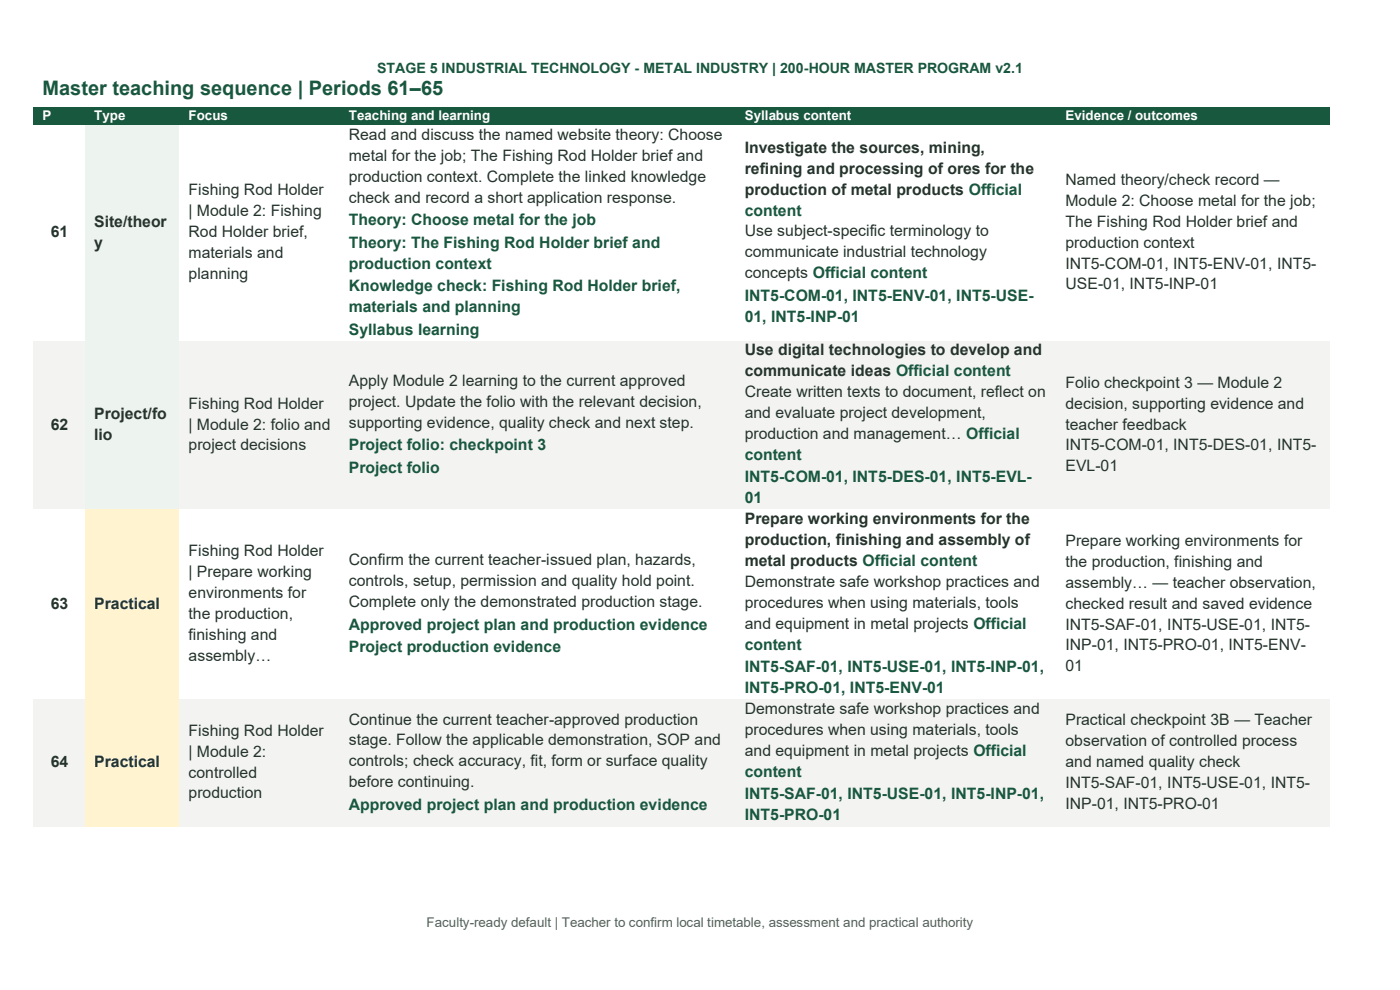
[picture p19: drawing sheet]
<svg xmlns="http://www.w3.org/2000/svg" width="297mm" height="210mm" viewBox="0 0 297 210" stroke-linecap="round" stroke-linejoin="round" font-family="sans-serif">
<defs><g id="words">
<text font-size="4.2" fill="#17583f" x="9" y="20.1">Master teaching sequence | Periods 61–65</text>
<g font-size="3.3" fill="#25342d">
<text x="74" y="29.7">Read and discuss the named website theory: Choose</text>
<text x="74" y="34.1">metal for the job; The Fishing Rod Holder brief and</text>
<text x="158" y="32.4">Investigate the sources, mining,</text>
<text x="40" y="41.5">Fishing Rod Holder</text>
<text x="74" y="38.5">production context. Complete the linked knowledge</text>
<text x="158" y="36.8">refining and processing of ores for the</text>
<text x="158" y="41.3">production of metal products Official</text>
<text x="226" y="39.3">Named theory/check record —</text>
<text x="40" y="45.9">| Module 2: Fishing</text>
<text x="74" y="43">check and record a short application response.</text>
<text x="226" y="43.7">Module 2: Choose metal for the job;</text>
<text x="10.8" y="50.3">61</text>
<text x="20" y="48.1">Site/theor</text>
<text x="20" y="52.5">y</text>
<text x="40" y="50.3">Rod Holder brief,</text>
<text x="158" y="50.1">Use subject-specific terminology to</text>
<text x="226" y="48.1">The Fishing Rod Holder brief and</text>
<text x="226" y="52.5">production context</text>
<text x="40" y="54.7">materials and</text>
<text x="40" y="59.2">planning</text>
<text x="158" y="54.6">communicate industrial technology</text>
<text x="158" y="59">concepts Official content</text>
<text x="226" y="57">INT5-COM-01, INT5-ENV-01, INT5-</text>
<text x="226" y="61.4">USE-01, INT5-INP-01</text>
<text x="158" y="75.4">Use digital technologies to develop and</text>
<text x="74" y="81.9">Apply Module 2 learning to the current approved</text>
<text x="158" y="79.9">communicate ideas Official content</text>
<text x="226" y="82.2">Folio checkpoint 3 — Module 2</text>
<text x="20" y="88.9">Project/fo</text>
<text x="40" y="86.7">Fishing Rod Holder</text>
<text x="74" y="86.3">project. Update the folio with the relevant decision,</text>
<text x="158" y="84.3">Create written texts to document, reflect on</text>
<text x="158" y="88.7">and evaluate project development,</text>
<text x="226" y="86.7">decision, supporting evidence and</text>
<text x="10.8" y="91.1">62</text>
<text x="20" y="93.3">lio</text>
<text x="40" y="91.1">| Module 2: folio and</text>
<text x="40" y="95.5">project decisions</text>
<text x="74" y="90.7">supporting evidence, quality check and next step.</text>
<text x="158" y="93.2">production and management… Official</text>
<text x="226" y="91.1">teacher feedback</text>
<text x="226" y="95.5">INT5-COM-01, INT5-DES-01, INT5-</text>
<text x="226" y="100">EVL-01</text>
<text x="158" y="111.2">Prepare working environments for the</text>
<text x="40" y="118.1">Fishing Rod Holder</text>
<text x="74" y="119.9">Confirm the current teacher-issued plan, hazards,</text>
<text x="158" y="115.7">production, finishing and assembly of</text>
<text x="226" y="115.8">Prepare working environments for</text>
<text x="40" y="122.5">| Prepare working</text>
<text x="74" y="124.4">controls, setup, permission and quality hold point.</text>
<text x="158" y="120.1">metal products Official content</text>
<text x="158" y="124.5">Demonstrate safe workshop practices and</text>
<text x="226" y="120.3">the production, finishing and</text>
<text x="226" y="124.7">assembly… — teacher observation,</text>
<text x="10.8" y="129.1">63</text>
<text x="20" y="129.1">Practical</text>
<text x="40" y="126.9">environments for</text>
<text x="40" y="131.3">the production,</text>
<text x="74" y="128.8">Complete only the demonstrated production stage.</text>
<text x="158" y="129">procedures when using materials, tools</text>
<text x="226" y="129.1">checked result and saved evidence</text>
<text x="40" y="135.8">finishing and</text>
<text x="158" y="133.4">and equipment in metal projects Official</text>
<text x="226" y="133.6">INT5-SAF-01, INT5-USE-01, INT5-</text>
<text x="226" y="138">INP-01, INT5-PRO-01, INT5-ENV-</text>
<text x="40" y="140.2">assembly…</text>
<text x="226" y="142.4">01</text>
<text x="74" y="153.7">Continue the current teacher-approved production</text>
<text x="158" y="151.5">Demonstrate safe workshop practices and</text>
<text x="158" y="155.9">procedures when using materials, tools</text>
<text x="226" y="153.9">Practical checkpoint 3B — Teacher</text>
<text x="40" y="156.1">Fishing Rod Holder</text>
<text x="40" y="160.5">| Module 2:</text>
<text x="74" y="158.1">stage. Follow the applicable demonstration, SOP and</text>
<text x="158" y="160.4">and equipment in metal projects Official</text>
<text x="226" y="158.3">observation of controlled process</text>
<text x="10.8" y="162.7">64</text>
<text x="20" y="162.7">Practical</text>
<text x="40" y="165">controlled</text>
<text x="74" y="162.6">controls; check accuracy, fit, form or surface quality</text>
<text x="74" y="167">before continuing.</text>
<text x="226" y="162.7">and named quality check</text>
<text x="226" y="167.2">INT5-SAF-01, INT5-USE-01, INT5-</text>
<text x="40" y="169.4">production</text>
<text x="226" y="171.6">INP-01, INT5-PRO-01</text>
</g>
<g font-size="3.3" fill="#17583f">
<text x="74" y="47.8">Theory: Choose metal for the job</text>
<text x="158" y="45.7">content</text>
<text x="74" y="52.5">Theory: The Fishing Rod Holder brief and</text>
<text x="74" y="57">production context</text>
<text x="74" y="61.7">Knowledge check: Fishing Rod Holder brief,</text>
<text x="158" y="63.8">INT5-COM-01, INT5-ENV-01, INT5-USE-</text>
<text x="74" y="66.2">materials and planning</text>
<text x="74" y="71">Syllabus learning</text>
<text x="158" y="68.3">01, INT5-INP-01</text>
<text x="74" y="95.5">Project folio: checkpoint 3</text>
<text x="74" y="100.3">Project folio</text>
<text x="158" y="97.6">content</text>
<text x="158" y="102.3">INT5-COM-01, INT5-DES-01, INT5-EVL-</text>
<text x="158" y="106.8">01</text>
<text x="74" y="133.5">Approved project plan and production evidence</text>
<text x="158" y="137.8">content</text>
<text x="74" y="138.3">Project production evidence</text>
<text x="158" y="142.6">INT5-SAF-01, INT5-USE-01, INT5-INP-01,</text>
<text x="158" y="147">INT5-PRO-01, INT5-ENV-01</text>
<text x="158" y="164.8">content</text>
<text x="74" y="171.8">Approved project plan and production evidence</text>
<text x="158" y="169.5">INT5-SAF-01, INT5-USE-01, INT5-INP-01,</text>
<text x="158" y="174">INT5-PRO-01</text>
</g>
<text font-size="3" fill="#17583f" x="80" y="15.5">STAGE 5 INDUSTRIAL TECHNOLOGY - METAL INDUSTRY | 200-HOUR MASTER PROGRAM v2.1</text>
<g font-size="2.8" fill="#fff">
<text x="9" y="25.5">P</text>
<text x="20" y="25.5">Type</text>
<text x="40" y="25.5">Focus</text>
<text x="74" y="25.5">Teaching and learning</text>
<text x="158" y="25.5">Syllabus content</text>
<text x="226" y="25.5">Evidence / outcomes</text>
</g>
<text font-size="2.8" fill="#51645b" x="90.5" y="196.8">Faculty-ready default | Teacher to confirm local timetable, assessment and practical authority</text>
</g></defs>
<g fill="#17583f">
<path d="M7.1 22.8h11v3.8h-11z" fill-rule="evenodd"/>
<path d="M9 22.8h7.2v3.8h-7.2z" fill-rule="evenodd"/>
<path d="M18.1 22.8h20v3.8h-20z" fill-rule="evenodd"/>
<path d="M20 22.8h16.2v3.8h-16.2z" fill-rule="evenodd"/>
<path d="M38.1 22.8h34v3.8h-34z" fill-rule="evenodd"/>
<path d="M40 22.8h30.2v3.8h-30.2z" fill-rule="evenodd"/>
<path d="M72.1 22.8h84v3.8h-84z" fill-rule="evenodd"/>
<path d="M74 22.8h80.2v3.8h-80.2z" fill-rule="evenodd"/>
<path d="M156.1 22.8h68v3.8h-68z" fill-rule="evenodd"/>
<path d="M158 22.8h64.2v3.8h-64.2z" fill-rule="evenodd"/>
<path d="M224.1 22.8h58v3.8h-58z" fill-rule="evenodd"/>
<path d="M226 22.8h54.2v3.8h-54.2z" fill-rule="evenodd"/>
</g>
<g fill="#fff">
<path d="M7.1 26.6h11v45.7h-11z" fill-rule="evenodd"/>
<path d="M9 47.2h7.2v4.4h-7.2z" fill-rule="evenodd"/>
</g>
<g fill="#edf4ef">
<path d="M18.1 26.6h20v45.7h-20z" fill-rule="evenodd"/>
<path d="M20 45h16.2v4.4h-16.2z" fill-rule="evenodd"/>
<path d="M20 49.4h16.2v4.5h-16.2z" fill-rule="evenodd"/>
</g>
<g fill="#fff">
<path d="M38.1 26.6h34v45.7h-34z" fill-rule="evenodd"/>
<path d="M40 38.3h30.2v4.5h-30.2z" fill-rule="evenodd"/>
<path d="M40 42.8h30.2v4.4h-30.2z" fill-rule="evenodd"/>
<path d="M40 47.2h30.2v4.4h-30.2z" fill-rule="evenodd"/>
<path d="M40 51.6h30.2v4.5h-30.2z" fill-rule="evenodd"/>
<path d="M40 56.1h30.2v4.4h-30.2z" fill-rule="evenodd"/>
<path d="M72.1 26.6h84v45.7h-84z" fill-rule="evenodd"/>
<path d="M74 26.6h80.2v4.4h-80.2z" fill-rule="evenodd"/>
<path d="M74 31h80.2v4.4h-80.2z" fill-rule="evenodd"/>
<path d="M74 35.4h80.2v4.4h-80.2z" fill-rule="evenodd"/>
<path d="M74 39.8h80.2v4.5h-80.2z" fill-rule="evenodd"/>
<path d="M74 44.3h80.2v4.8h-80.2z" fill-rule="evenodd"/>
<path d="M74 49.1h80.2v4.8h-80.2z" fill-rule="evenodd"/>
<path d="M74 53.9h80.2v4.4h-80.2z" fill-rule="evenodd"/>
<path d="M74 58.3h80.2v4.7h-80.2z" fill-rule="evenodd"/>
<path d="M74 63h80.2v4.5h-80.2z" fill-rule="evenodd"/>
<path d="M74 67.5h80.2v4.8h-80.2z" fill-rule="evenodd"/>
<path d="M156.1 26.6h68v45.7h-68z" fill-rule="evenodd"/>
<path d="M158 29.3h64.2v4.4h-64.2z" fill-rule="evenodd"/>
<path d="M158 33.7h64.2v4.4h-64.2z" fill-rule="evenodd"/>
<path d="M158 38.1h64.2v4.5h-64.2z" fill-rule="evenodd"/>
<path d="M158 42.6h64.2v4.4h-64.2z" fill-rule="evenodd"/>
<path d="M158 47h64.2v4.4h-64.2z" fill-rule="evenodd"/>
<path d="M158 51.4h64.2v4.5h-64.2z" fill-rule="evenodd"/>
<path d="M158 55.9h64.2v4.4h-64.2z" fill-rule="evenodd"/>
<path d="M158 60.3h64.2v4.8h-64.2z" fill-rule="evenodd"/>
<path d="M158 65.1h64.2v4.4h-64.2z" fill-rule="evenodd"/>
<path d="M224.1 26.6h58v45.7h-58z" fill-rule="evenodd"/>
<path d="M226 36.1h54.2v4.5h-54.2z" fill-rule="evenodd"/>
<path d="M226 40.6h54.2v4.4h-54.2z" fill-rule="evenodd"/>
<path d="M226 45h54.2v4.4h-54.2z" fill-rule="evenodd"/>
<path d="M226 49.4h54.2v4.5h-54.2z" fill-rule="evenodd"/>
<path d="M226 53.9h54.2v4.4h-54.2z" fill-rule="evenodd"/>
<path d="M226 58.3h54.2v4.4h-54.2z" fill-rule="evenodd"/>
</g>
<g fill="#f3f4f2">
<path d="M7.1 72.3h11v35.8h-11z" fill-rule="evenodd"/>
<path d="M9 88h7.2v4.4h-7.2z" fill-rule="evenodd"/>
</g>
<g fill="#edf4ef">
<path d="M18.1 72.3h20v35.8h-20z" fill-rule="evenodd"/>
<path d="M20 85.7h16.2v4.5h-16.2z" fill-rule="evenodd"/>
<path d="M20 90.2h16.2v4.4h-16.2z" fill-rule="evenodd"/>
</g>
<g fill="#f3f4f2">
<path d="M38.1 72.3h34v35.8h-34z" fill-rule="evenodd"/>
<path d="M40 83.5h30.2v4.5h-30.2z" fill-rule="evenodd"/>
<path d="M40 88h30.2v4.4h-30.2z" fill-rule="evenodd"/>
<path d="M40 92.4h30.2v4.4h-30.2z" fill-rule="evenodd"/>
<path d="M72.1 72.3h84v35.8h-84z" fill-rule="evenodd"/>
<path d="M74 78.8h80.2v4.4h-80.2z" fill-rule="evenodd"/>
<path d="M74 83.2h80.2v4.4h-80.2z" fill-rule="evenodd"/>
<path d="M74 87.6h80.2v4.5h-80.2z" fill-rule="evenodd"/>
<path d="M74 92.1h80.2v4.7h-80.2z" fill-rule="evenodd"/>
<path d="M74 96.8h80.2v4.8h-80.2z" fill-rule="evenodd"/>
<path d="M156.1 72.3h68v35.8h-68z" fill-rule="evenodd"/>
<path d="M158 72.3h64.2v4.4h-64.2z" fill-rule="evenodd"/>
<path d="M158 76.7h64.2v4.4h-64.2z" fill-rule="evenodd"/>
<path d="M158 81.1h64.2v4.5h-64.2z" fill-rule="evenodd"/>
<path d="M158 85.6h64.2v4.4h-64.2z" fill-rule="evenodd"/>
<path d="M158 90h64.2v4.5h-64.2z" fill-rule="evenodd"/>
<path d="M158 94.5h64.2v4.4h-64.2z" fill-rule="evenodd"/>
<path d="M158 98.9h64.2v4.7h-64.2z" fill-rule="evenodd"/>
<path d="M158 103.6h64.2v4.5h-64.2z" fill-rule="evenodd"/>
<path d="M224.1 72.3h58v35.8h-58z" fill-rule="evenodd"/>
<path d="M226 79.1h54.2v4.4h-54.2z" fill-rule="evenodd"/>
<path d="M226 83.5h54.2v4.5h-54.2z" fill-rule="evenodd"/>
<path d="M226 88h54.2v4.4h-54.2z" fill-rule="evenodd"/>
<path d="M226 92.4h54.2v4.4h-54.2z" fill-rule="evenodd"/>
<path d="M226 96.8h54.2v4.5h-54.2z" fill-rule="evenodd"/>
</g>
<g fill="#fff">
<path d="M7.1 108.1h11v40.2h-11z" fill-rule="evenodd"/>
<path d="M9 126h7.2v4.5h-7.2z" fill-rule="evenodd"/>
</g>
<g fill="#fff4cf">
<path d="M18.1 108.1h20v40.2h-20z" fill-rule="evenodd"/>
<path d="M20 126h16.2v4.5h-16.2z" fill-rule="evenodd"/>
</g>
<g fill="#fff">
<path d="M38.1 108.1h34v40.2h-34z" fill-rule="evenodd"/>
<path d="M40 114.9h30.2v4.5h-30.2z" fill-rule="evenodd"/>
<path d="M40 119.4h30.2v4.4h-30.2z" fill-rule="evenodd"/>
<path d="M40 123.8h30.2v4.4h-30.2z" fill-rule="evenodd"/>
<path d="M40 128.2h30.2v4.5h-30.2z" fill-rule="evenodd"/>
<path d="M40 132.7h30.2v4.4h-30.2z" fill-rule="evenodd"/>
<path d="M40 137.1h30.2v4.4h-30.2z" fill-rule="evenodd"/>
<path d="M72.1 108.1h84v40.2h-84z" fill-rule="evenodd"/>
<path d="M74 116.8h80.2v4.4h-80.2z" fill-rule="evenodd"/>
<path d="M74 121.2h80.2v4.5h-80.2z" fill-rule="evenodd"/>
<path d="M74 125.7h80.2v4.4h-80.2z" fill-rule="evenodd"/>
<path d="M74 130.1h80.2v4.8h-80.2z" fill-rule="evenodd"/>
<path d="M74 134.9h80.2v4.7h-80.2z" fill-rule="evenodd"/>
<path d="M156.1 108.1h68v40.2h-68z" fill-rule="evenodd"/>
<path d="M158 108.1h64.2v4.4h-64.2z" fill-rule="evenodd"/>
<path d="M158 112.5h64.2v4.4h-64.2z" fill-rule="evenodd"/>
<path d="M158 116.9h64.2v4.5h-64.2z" fill-rule="evenodd"/>
<path d="M158 121.4h64.2v4.4h-64.2z" fill-rule="evenodd"/>
<path d="M158 125.8h64.2v4.4h-64.2z" fill-rule="evenodd"/>
<path d="M158 130.2h64.2v4.5h-64.2z" fill-rule="evenodd"/>
<path d="M158 134.7h64.2v4.4h-64.2z" fill-rule="evenodd"/>
<path d="M158 139.1h64.2v4.8h-64.2z" fill-rule="evenodd"/>
<path d="M158 143.9h64.2v4.4h-64.2z" fill-rule="evenodd"/>
<path d="M224.1 108.1h58v40.2h-58z" fill-rule="evenodd"/>
<path d="M226 112.7h54.2v4.4h-54.2z" fill-rule="evenodd"/>
<path d="M226 117.1h54.2v4.5h-54.2z" fill-rule="evenodd"/>
<path d="M226 121.6h54.2v4.4h-54.2z" fill-rule="evenodd"/>
<path d="M226 126h54.2v4.5h-54.2z" fill-rule="evenodd"/>
<path d="M226 130.5h54.2v4.4h-54.2z" fill-rule="evenodd"/>
<path d="M226 134.9h54.2v4.4h-54.2z" fill-rule="evenodd"/>
<path d="M226 139.3h54.2v4.4h-54.2z" fill-rule="evenodd"/>
</g>
<g fill="#f3f4f2">
<path d="M7.1 148.3h11v27h-11z" fill-rule="evenodd"/>
<path d="M9 159.6h7.2v4.4h-7.2z" fill-rule="evenodd"/>
</g>
<g fill="#fff4cf">
<path d="M18.1 148.3h20v27h-20z" fill-rule="evenodd"/>
<path d="M20 159.6h16.2v4.4h-16.2z" fill-rule="evenodd"/>
</g>
<g fill="#f3f4f2">
<path d="M38.1 148.3h34v27h-34z" fill-rule="evenodd"/>
<path d="M40 152.9h30.2v4.5h-30.2z" fill-rule="evenodd"/>
<path d="M40 157.4h30.2v4.4h-30.2z" fill-rule="evenodd"/>
<path d="M40 161.8h30.2v4.4h-30.2z" fill-rule="evenodd"/>
<path d="M40 166.2h30.2v4.5h-30.2z" fill-rule="evenodd"/>
<path d="M72.1 148.3h84v27h-84z" fill-rule="evenodd"/>
<path d="M74 150.6h80.2v4.4h-80.2z" fill-rule="evenodd"/>
<path d="M74 155h80.2v4.4h-80.2z" fill-rule="evenodd"/>
<path d="M74 159.4h80.2v4.5h-80.2z" fill-rule="evenodd"/>
<path d="M74 163.9h80.2v4.4h-80.2z" fill-rule="evenodd"/>
<path d="M74 168.3h80.2v4.8h-80.2z" fill-rule="evenodd"/>
<path d="M156.1 148.3h68v27h-68z" fill-rule="evenodd"/>
<path d="M158 148.3h64.2v4.5h-64.2z" fill-rule="evenodd"/>
<path d="M158 152.8h64.2v4.4h-64.2z" fill-rule="evenodd"/>
<path d="M158 157.2h64.2v4.5h-64.2z" fill-rule="evenodd"/>
<path d="M158 161.7h64.2v4.4h-64.2z" fill-rule="evenodd"/>
<path d="M158 166.1h64.2v4.8h-64.2z" fill-rule="evenodd"/>
<path d="M158 170.8h64.2v4.5h-64.2z" fill-rule="evenodd"/>
<path d="M224.1 148.3h58v27h-58z" fill-rule="evenodd"/>
<path d="M226 150.7h54.2v4.5h-54.2z" fill-rule="evenodd"/>
<path d="M226 155.2h54.2v4.4h-54.2z" fill-rule="evenodd"/>
<path d="M226 159.6h54.2v4.4h-54.2z" fill-rule="evenodd"/>
<path d="M226 164h54.2v4.5h-54.2z" fill-rule="evenodd"/>
<path d="M226 168.5h54.2v4.4h-54.2z" fill-rule="evenodd"/>
</g>
<use href="#words"/>
</svg>
